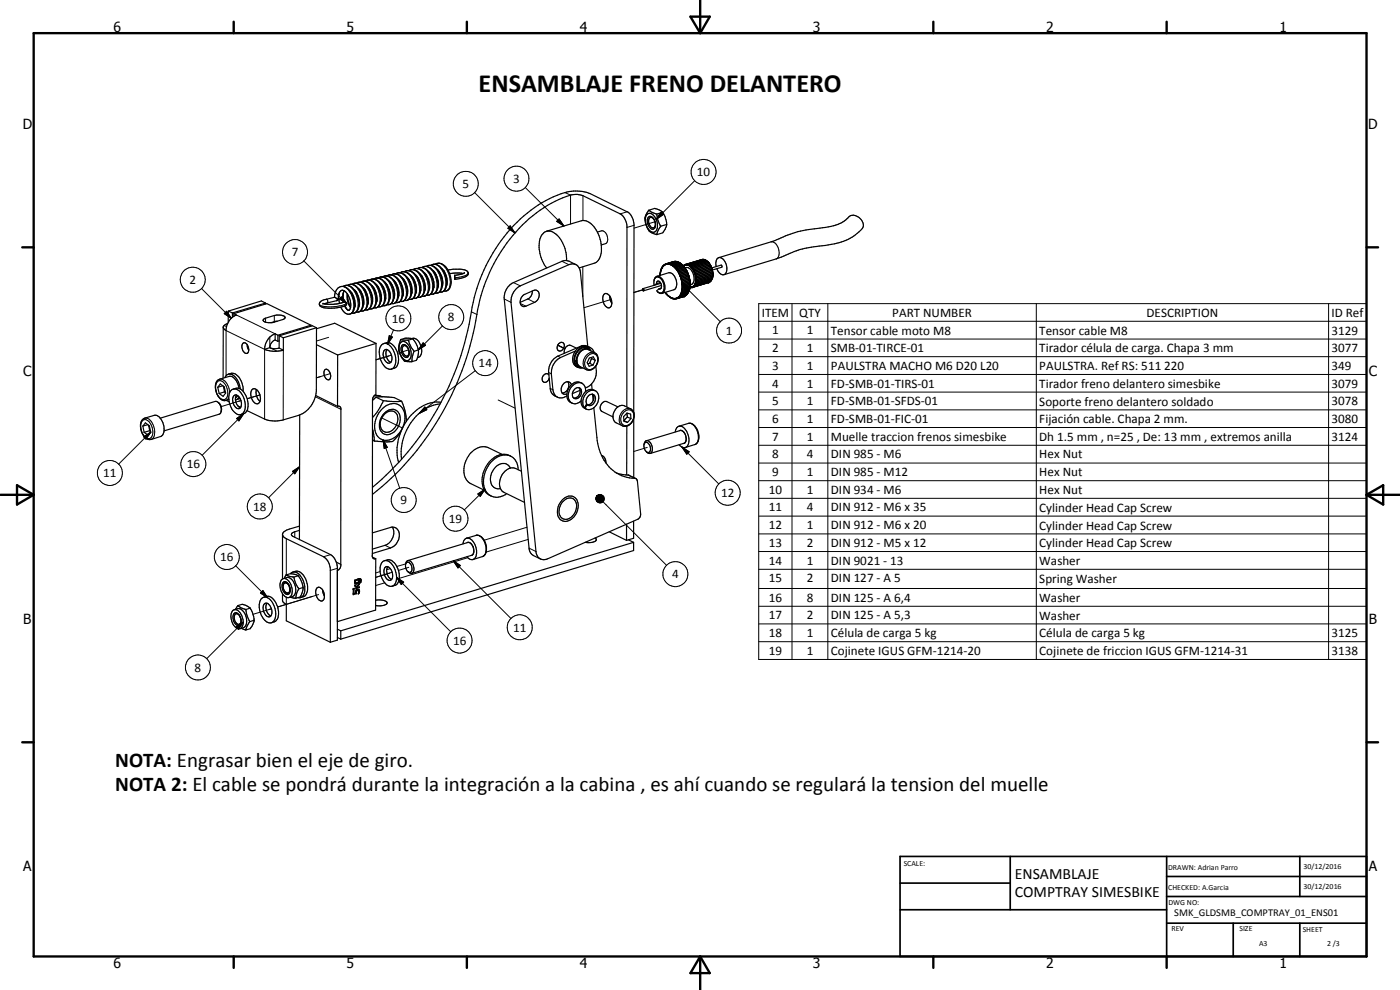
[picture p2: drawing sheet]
<svg xmlns="http://www.w3.org/2000/svg" width="420mm" height="297mm" viewBox="0 0 420 297" stroke-linecap="round" stroke-linejoin="round" font-family="sans-serif">
<defs><g id="words">
<text font-size="7.9" x="143.6" y="27.6">ENSAMBLAJE FRENO DELANTERO</text>
<g font-size="6.3">
<text x="34.6" y="230.2">NOTA: Engrasar bien el eje de giro.</text>
<text x="34.6" y="237.4">NOTA 2: El cable se pondrá durante la integración a la cabina , es ahí cuando se regulará la tension del muelle</text>
</g>
<g font-size="4.7">
<text x="304.6" y="263.8">ENSAMBLAJE</text>
<text x="304.6" y="269.2">COMPTRAY SIMESBIKE</text>
</g>
<g font-size="4.2">
<text x="34" y="9.6">6</text>
<text x="104" y="9.6">5</text>
<text x="174" y="9.6">4</text>
<text x="244" y="9.6">3</text>
<text x="314" y="9.6">2</text>
<text x="384" y="9.6">1</text>
<text x="6.8" y="38.7">D</text>
<text x="410.6" y="38.7">D</text>
<text x="7" y="112.9">C</text>
<text x="410.8" y="112.9">C</text>
<text x="7" y="187.1">B</text>
<text x="410.8" y="187.1">B</text>
<text x="7" y="261.4">A</text>
<text x="410.8" y="261.4">A</text>
<text x="34" y="290.4">6</text>
<text x="104" y="290.4">5</text>
<text x="174" y="290.4">4</text>
<text x="244" y="290.4">3</text>
<text x="314" y="290.4">2</text>
<text x="384" y="290.4">1</text>
</g>
<g font-size="3.9">
<text x="209.2" y="52.9">10</text>
<text x="138.8" y="56.4">5</text>
<text x="154" y="54.9">3</text>
<text x="87.6" y="76.9">7</text>
<text x="56.9" y="85.2">2</text>
<text x="228.6" y="95">ITEM</text>
<text x="239.8" y="95">QTY</text>
<text x="267.8" y="95">PART NUMBER</text>
<text x="344.1" y="95">DESCRIPTION</text>
<text x="399.6" y="95.1">ID Ref</text>
<text x="117.6" y="96.8">16</text>
<text x="134.4" y="96.4">8</text>
<text x="217.8" y="100.5">1</text>
<text x="231.7" y="100.3">1</text>
<text x="242.1" y="100.3">1</text>
<text x="249.4" y="100.4">Tensor cable moto M8</text>
<text x="311.9" y="100.4">Tensor cable M8</text>
<text x="399.6" y="100.4">3129</text>
<text x="231.7" y="105.7">2</text>
<text x="242.1" y="105.7">1</text>
<text x="249.4" y="105.7">SMB-01-TIRCE-01</text>
<text x="311.9" y="105.7">Tirador célula de carga. Chapa 3 mm</text>
<text x="399.6" y="105.7">3077</text>
<text x="143.6" y="110.2">14</text>
<text x="231.7" y="111">3</text>
<text x="242.1" y="111">1</text>
<text x="249.4" y="111">PAULSTRA MACHO M6 D20 L20</text>
<text x="311.9" y="111.1">PAULSTRA. Ref RS: 511 220</text>
<text x="399.6" y="111">349</text>
<text x="231.7" y="116.3">4</text>
<text x="242.1" y="116.3">1</text>
<text x="249.4" y="116.3">FD-SMB-01-TIRS-01</text>
<text x="311.9" y="116.4">Tirador freno delantero simesbike</text>
<text x="399.6" y="116.3">3079</text>
<text x="231.7" y="121.6">5</text>
<text x="242.1" y="121.6">1</text>
<text x="249.4" y="121.6">FD-SMB-01-SFDS-01</text>
<text x="311.9" y="121.7">Soporte freno delantero soldado</text>
<text x="399.6" y="121.6">3078</text>
<text x="231.7" y="126.9">6</text>
<text x="242.1" y="126.9">1</text>
<text x="249.4" y="126.9">FD-SMB-01-FIC-01</text>
<text x="311.9" y="127">Fijación cable. Chapa 2 mm.</text>
<text x="399.6" y="126.9">3080</text>
<text x="231.7" y="132.2">7</text>
<text x="231.7" y="137.5">8</text>
<text x="242.1" y="132.2">1</text>
<text x="242.1" y="137.5">4</text>
<text x="249.4" y="132.3">Muelle traccion frenos simesbike</text>
<text x="249.4" y="137.5">DIN 985 - M6</text>
<text x="311.9" y="132.3">Dh 1.5 mm , n=25 , De: 13 mm , extremos anilla</text>
<text x="311.9" y="137.5">Hex Nut</text>
<text x="399.6" y="132.2">3124</text>
<text x="31" y="143.2">11</text>
<text x="56.1" y="140.5">16</text>
<text x="231.7" y="142.9">9</text>
<text x="242.1" y="142.9">1</text>
<text x="249.4" y="142.9">DIN 985 - M12</text>
<text x="311.9" y="142.9">Hex Nut</text>
<text x="216.4" y="149.1">12</text>
<text x="230.7" y="148.2">10</text>
<text x="242.1" y="148.2">1</text>
<text x="249.4" y="148.2">DIN 934 - M6</text>
<text x="311.9" y="148.2">Hex Nut</text>
<text x="76" y="153.2">18</text>
<text x="120.2" y="151.3">9</text>
<text x="230.7" y="153.5">11</text>
<text x="242.1" y="153.5">4</text>
<text x="249.4" y="153.5">DIN 912 - M6 x 35</text>
<text x="311.9" y="153.5">Cylinder Head Cap Screw</text>
<text x="134.7" y="156.9">19</text>
<text x="230.7" y="158.8">12</text>
<text x="242.1" y="158.8">1</text>
<text x="249.4" y="158.8">DIN 912 - M6 x 20</text>
<text x="311.9" y="158.9">Cylinder Head Cap Screw</text>
<text x="230.7" y="164.1">13</text>
<text x="242.1" y="164.1">2</text>
<text x="249.4" y="164.1">DIN 912 - M5 x 12</text>
<text x="311.9" y="164.2">Cylinder Head Cap Screw</text>
<text x="66.1" y="168.4">16</text>
<text x="201.7" y="173.5">4</text>
<text x="230.7" y="169.4">14</text>
<text x="242.1" y="169.4">1</text>
<text x="249.4" y="169.4">DIN 9021 - 13</text>
<text x="311.9" y="169.5">Washer</text>
<text x="230.7" y="174.7">15</text>
<text x="242.1" y="174.8">2</text>
<text x="249.4" y="174.8">DIN 127 - A 5</text>
<text x="311.9" y="174.8">Spring Washer</text>
<text x="230.7" y="180.5">16</text>
<text x="230.7" y="185.8">17</text>
<text x="242.1" y="180.5">8</text>
<text x="242.1" y="185.8">2</text>
<text x="249.4" y="180.5">DIN 125 - A 6,4</text>
<text x="249.4" y="185.8">DIN 125 - A 5,3</text>
<text x="311.9" y="180.6">Washer</text>
<text x="311.9" y="185.9">Washer</text>
<text x="154" y="189.5">11</text>
<text x="230.7" y="191.1">18</text>
<text x="242.1" y="191.1">1</text>
<text x="249.4" y="191.3">Célula de carga 5 kg</text>
<text x="311.9" y="191.3">Célula de carga 5 kg</text>
<text x="399.6" y="191.1">3125</text>
<text x="136" y="193.5">16</text>
<text x="230.7" y="196.5">19</text>
<text x="242.1" y="196.5">1</text>
<text x="249.4" y="196.5">Cojinete IGUS GFM-1214-20</text>
<text x="311.9" y="196.6">Cojinete de friccion IGUS GFM-1214-31</text>
<text x="399.6" y="196.5">3138</text>
<text x="58.4" y="201.5">8</text>
</g>
<text font-size="3.1" x="352.4" y="275">SMK_GLDSMB_COMPTRAY_01_ENS01</text>
<g font-size="2.4">
<text x="271.2" y="259.7">SCALE:</text>
<text x="350.6" y="261">DRAWN: Adrian Parro</text>
<text x="391.2" y="260.6">30/12/2016</text>
<text x="350.6" y="267">CHECKED: A.Garcia</text>
<text x="391.2" y="266.7">30/12/2016</text>
<text x="350.6" y="271.4">DWG NO:</text>
<text x="351.6" y="279.3">REV</text>
<text x="372" y="279.4">SIZE</text>
<text x="391" y="279.6">SHEET</text>
<text x="377.9" y="283.8">A3</text>
<text x="398.3" y="283.8">2 /3</text>
</g>
</g></defs>
<g fill="none" stroke="#000" stroke-width=".3">
<path d="M142.4 57.8l12.1 12.1M157.6 56.3l11.6 11.5M169.6 57.8l1.6 .7v8.7M175 58.7v7.5M208.5 54.2l-11.6 11.6M91.2 78.3l12.8 12.8M127.3 80a4 4 0 0 1 3.6 3.6 4.8 4.8 0 0 1-.5 4.5l-.4 .1M128.6 79.7a4 4 0 0 1 3.6 3.5 4.4 4.4 0 0 1-.6 4.6l-.3 .1M130 79.3a3.2 3.2 0 0 1 3 2.4 5.5 5.5 0 0 1 0 5.7l-.4 .2M131.3 79a2.43 2.43 0 0 1 2.5 1.4 6.5 6.5 0 0 1 .8 6.4l-.7 .5M153.1 67.8l1.4 2.1-2.1-1.4zM167.1 66.4l.7-.7 1.4 2.1z"/>
<path d="M167.8 65.7l1.4 2.1-2.1-1.4zM168.6 78.4l2.1 1M180.5 69.3a2.33 2.33 0 0 1 1.2 3.8M188.2 63.5l-2.1 .7M190.3 67.6l-2.1 .6M196.5 66.5l-6.2 2M198.3 63.7l.7 .7-2.1 1.4zM216.4 79.5l.3 .3-.1 .4M231.4 72.6a3 3 0 0 1 2.4 3.8l-.4 1-.5 .3M60.5 86.6l8.9 8.9M67.3 97.7l.7 .3M67.3 94.1l.7-.7 1.4 2.1z"/>
<path d="M68 93.4l1.4 2.1-2.1-1.4zM71 94.5l11.6 5.7M79.7 95.5v1.2M82.3 94.7v1.8M97.9 89.8l.5 .5-.2 .6M101.5 89.6l-.3 .1M101.9 89.7l.7-.7 1.4 2.1zM102.3 86a4 4 0 0 1 3.6 3.6l.3 2a2.45 2.45 0 0 1-1.2 2.6M103.6 85.6a4.1 4.1 0 0 1 3.6 3.7l.3 2a2.52 2.52 0 0 1-1.2 2.6M104 91.1a11.8 11.8 0 0 1-6.8 .8l-.9-.2-.5-.4M104.9 85.3a3.7 3.7 0 0 1 3.3 2.8 5 5 0 0 1 0 5.2l-.6 .3M106.2 85a4.4 4.4 0 0 1 3.7 4 3.5 3.5 0 0 1-1 4.3"/>
<path d="M107.6 84.7a3.8 3.8 0 0 1 3.4 3.2 4.5 4.5 0 0 1-.6 5l-.1 .1M108.9 84.4a2.55 2.55 0 0 1 2.7 1.7 6.2 6.2 0 0 1 .7 6.1l-.7 .5M110.2 84.1a3.3 3.3 0 0 1 2.9 2l.4 .8a5.3 5.3 0 0 1-.3 5.3l-.4 .1M111.5 83.8a2.87 2.87 0 0 1 3 2 5.4 5.4 0 0 1 .1 6.1l-.4 .1M112.8 83.4a3.8 3.8 0 0 1 3.5 3.3 4.9 4.9 0 0 1-.4 4.8l-.4 .2M114.1 83.1a3.4 3.4 0 0 1 3.3 2.8 5.8 5.8 0 0 1 .1 5l-.7 .5M115.5 82.8a4.2 4.2 0 0 1 3.5 3.6 4.3 4.3 0 0 1-.7 4.6l-.2 .1M116.8 82.5a3.3 3.3 0 0 1 3.2 2.8 5 5 0 0 1-.2 5.3l-.3 .2M118.1 82.2a4.1 4.1 0 0 1 3.6 3.6l.3 2a2.74 2.74 0 0 1-1.2 2.7M118.1 99l-1.8 4.2M119.4 81.9a3.4 3.4 0 0 1 3.3 2.8 5.1 5.1 0 0 1-.1 5.1l-.5 .3M120.7 81.5a4.4 4.4 0 0 1 3.7 4.1 3.5 3.5 0 0 1-1 4.2"/>
<path d="M122 81.2a3.8 3.8 0 0 1 3.5 3.3l.4 2.4a2.51 2.51 0 0 1-1.2 2.6M123.3 80.9a3.5 3.5 0 0 1 3.3 2.8 5.2 5.2 0 0 1-.2 5.3l-.4 .2M124.7 80.6a3.2 3.2 0 0 1 3.1 2.4l.2 .4a4.7 4.7 0 0 1-.5 5.4l-.2 .1M126 80.3a2.87 2.87 0 0 1 2.9 2 5.2 5.2 0 0 1 .2 6.1l-.4 .2M130.8 82.5h.1M132.8 97.8l-7.3 7.2M140.5 82a2.32 2.32 0 0 1-2.1 1.1l-1.9 .2M141.5 93.6l1.6 .8M151.3 89.7l2.1 1M154.1 84.8l2.1 1M156.2 91.1l1.6 .8M158.4 89.7l2 1"/>
<path d="M174.9 80.1v9M183.5 89.8l-8.3 2.5M193.1 87l-2.9 .8M193.2 86.8l-3 .9M204.8 85.2l2.1 1.4-.7 .7zM204.8 85.2l11.4 11.4M227.7 91.1h182.4v106.8h-182.4zM227.7 96.4h182.4M237.7 91.1v106.8M248.4 91.1v106.8M311 91.1v106.8M398.7 91.1v106.8"/>
<path d="M65.3 114.5a1.39 1.39 0 0 1 2.1 .6 3.9 3.9 0 0 1 .4 4.5 1.79 1.79 0 0 1-2.6-1.2 3.8 3.8 0 0 1 .1-3.9zM65.9 113.8a2.75 2.75 0 0 1 2.7 2.3l.3 1.8M67.8 112.8v-13.6l11.6 5.6v20.9M68.7 119.3l-.9 .8M74.2 119.6l3.8-1.1zM81 101.1v3.2l2.1 1.1M85 105.1v20.9M94.6 119l7.7 3.8M98.6 101.2l-3.6 1.1M99.1 112.1l-4.2 1.3 1.3-.4M116.8 100.7l1 .4-1.5 2.1zM117.5 106.6l-4.7 1.3 3.9-1.1"/>
<path d="M122.6 105l-3.3 1M127 102.9l.7 .7-2.2 1.4zM142.7 111.2l-16.9 12.8M164.7 111.8l.8 .4M165.1 116.5l.8 .5M167.4 103.6l2.1 1M167.4 103.5l2.1 1.1M167.4 106.8l.8 .5M174.2 103.9l.1 .1M176.4 106.8a1.7 1.7 0 0 1 2.4-.4 1.7 1.7 0 0 1 .5 2.3 2.15 2.15 0 0 1-3.4 1.7 2.74 2.74 0 0 1 .5-3.6zM178.5 105.8a3.1 3.1 0 0 0-3.4 3.9l.2 .6 .7 .6M227.7 101.7h182.4"/>
<path d="M227.7 107h182.4M227.7 112.4h182.4M227.7 117.6h182.4M42.8 126.2a1.38 1.38 0 0 1 2.1 .6 3.6 3.6 0 0 1 .2 4.7 2.15 2.15 0 0 1-2.5-1.9 3.6 3.6 0 0 1 .2-3.4zM43.1 131.1l2.1-1.4-1.4 2zM43.4 125.5a3.3 3.3 0 0 1 3 3.4 2.48 2.48 0 0 1-1.1 3M45.2 129.7l-9.6 9.6M71 125.6l2.1-1.5-1.4 2.2zM71.6 120.4l.7-.2-5.9 1.8M73.1 124.1l-12.4 12.5M114.7 125.5l6.1 2.9M115 132l1.2 2.2-.9 .3z"/>
<path d="M115 132l5 14.5M127.5 122.1l.6 .8-2.3 1.1zM149.5 120l5.1 2.5M181.8 138l-.5 .2M187.2 123.7a1.72 1.72 0 0 1 2.4-.5 1.72 1.72 0 0 1 .5 2.3 2.32 2.32 0 0 1-3.2 1.9 2.75 2.75 0 0 1 .3-3.7zM189.3 122.7a3.1 3.1 0 0 0-3.2 4.5l.7 .6M194.3 134.2l-4.1 1.3M203.8 129.2a1.5 1.5 0 0 1 2 1.5 1.52 1.52 0 0 1-.8 2.4M204.1 129.2a2.35 2.35 0 0 1 1.3 3.7l-.2 .1M204.7 134.2l2.1 1.4-.7 .7zM204.7 134.2l11 11M206.6 127a2.98 2.98 0 0 1 2.8 2.7 2.99 2.99 0 0 1-.7 3.6l-.2 .1"/>
<path d="M227.7 123h182.4M227.7 128.3h182.4M227.7 133.6h182.4M227.7 138.9h182.4M87.8 141.4l2.1-1.4-1.4 2.2zM88.5 159.6v1.6M89.9 140l-9.3 9.4M143.4 148.2l2.1-1.4-1.4 2.1zM145.5 146.8l-6.2 6.2M158.1 158.2l-12.8 3.9M179 149l.2-.2-.3 .4zM179.2 148.8l-.4 .7z"/>
<path d="M179.2 148.8l-.4 1zM179.2 148.8l-.3 1.2zM179.2 148.8l-.2 1.5-.1-.3zM179.2 148.8l-.1 1.7zM179.2 148.8l.2 1.9-.3-.2zM179.2 148.8l.4 2-.2-.1zM179.2 148.8l.7 2.1-.3-.1zM179.2 148.8l.9 2.1h-.2zM179.2 148.8l1.2 2.1h-.3zM179.2 148.8l1.4 2-.2 .1zM179.2 148.8l1.7 1.8-.3 .2zM179.2 148.8l1.8 1.7-.1 .1z"/>
<path d="M179.2 148.8l2 1.4-.2 .3zM179.2 148.8l2.1 1.2-.1 .2zM179.2 148.8l2.1 .9v.3zM179.2 148.8l2.1 .6v.3zM179.2 148.8l2.1 .3v.3zM179.2 148.8l1.9 .1 .2 .2zM179.2 148.8l1.7-.1 .2 .2zM179.2 148.8l1.7-.1zM179.2 148.8l1.3-.3 .2 .1zM179.2 148.8l1.3-.3zM179.2 148.8l1-.4zM179.2 148.8l.7-.4z"/>
<path d="M179.2 148.8l.2-.2zM179.4 148.6l.3-.1-.5 .3zM181 150.5l19.1 19.1M188.5 142.5l2 1M227.7 144.2h182.4M227.7 149.5h182.4M227.7 154.9h182.4M70.7 169.8l9.6 9.5M78.2 177.9l.7-.7 1.4 2.1zM78.9 177.2l1.4 2.1-2.1-1.4zM85 175.4l.5-.6a2.01 2.01 0 0 1 1.1 3.1l-.3 .1-.5-.3M85.9 161.6v10.9"/>
<path d="M85.9 179.2v2.2M95.6 178.4l-12.3 3.7 10.5-3.2M99.2 166.4l-2.1 .6M101.2 170.5l-2.1 .7M106.5 174.5l.1 .1M106.7 177.6l.2 .1M106.8 175l.3 .2M107 177l.3 .2M107.5 173.7l.3 .2M107.6 176.8l.1 .1M107.6 174.3l.3 .1M107.6 177.3l.3 .1"/>
<path d="M108.2 174.1l.2 .1M114.1 171.5l-1.3 .4M115.5 174.9l-2.8 .8M115.6 163.6l1.6 .8M117.1 170.6l-1 .3M117.7 171.7l-4.9 1.5 4.2-1.2M119 173.3l2.1 1.4-.7 .7zM119 173.3l16.3 16.3M121.7 169.2l-2.6 .8M122.7 170.2l-3.1 1M136 168.3l2.2 1.4-.8 .7zM136 168.3l17.4 17.3"/>
<path d="M140.1 162.9l.2-.2a2.2 2.2 0 0 1 1.9 3l-.2 .7-.5 .3M140.4 167.3l-20.6 6.2M140.4 162.8a2.36 2.36 0 0 1 1.1 3.8M141.3 166.7h.2M142.8 160.7a2.66 2.66 0 0 1 2.7 2.2 3.2 3.2 0 0 1-.7 4.1M158.5 161.8l-12.6 3.9M158.8 164.5l2.1 1M227.7 160.2h182.4M227.7 165.5h182.4M227.7 170.8h182.4M227.7 176.6h182.4M70.9 188.1l2.1-1.4-1.4 2.1z"/>
<path d="M73 186.7l-11 10.9M80.7 182.9l.7-.2-5.5 1.6M227.7 181.9h182.4M227.7 187.2h182.4M227.7 192.5h182.4"/>
<circle cx="139.8" cy="55.1" r="3.8"/>
<circle cx="155" cy="53.6" r="3.8"/>
<circle cx="211.1" cy="51.6" r="3.8"/>
<circle cx="88.6" cy="75.6" r="3.8"/>
<circle cx="57.8" cy="83.9" r="3.7"/>
<circle cx="119.6" cy="95.5" r="3.7"/>
<circle cx="135.4" cy="95.1" r="3.8"/>
<circle cx="218.8" cy="99.2" r="3.8"/>
<circle cx="145.6" cy="108.9" r="3.8"/>
<circle cx="58" cy="139.3" r="3.8"/>
<circle cx="33" cy="141.9" r="3.8"/>
<circle cx="78" cy="152" r="3.7"/>
<circle cx="121.2" cy="150" r="3.7"/>
<circle cx="136.7" cy="155.6" r="3.8"/>
<circle cx="218.4" cy="147.8" r="3.8"/>
<circle cx="68.1" cy="167.1" r="3.8"/>
<circle cx="202.7" cy="172.3" r="3.7"/>
<circle cx="137.9" cy="192.2" r="3.7"/>
<circle cx="156" cy="188.2" r="3.7"/>
<circle cx="59.4" cy="200.3" r="3.7"/>
</g>
<g fill="none" stroke="#000" stroke-width=".35">
<path d="M129.3 79.6a2.94 2.94 0 0 1 4 2l.3 .9M129.4 79.6l-1.4 .3M129.4 79.6a5.4 5.4 0 0 1 3.3 4.9v1.6M130.6 79.3a2.89 2.89 0 0 1 4 2 4.8 4.8 0 0 1-.2 5.8l-1.1 .2M164 69.4l10.4-3.1a4.7 4.7 0 0 1 4.8 3.2 8.9 8.9 0 0 1 .3 8.6l-.9 .8-4.8 1.5M170 78.1a9.1 9.1 0 0 0-4.7-8.7 3.3 3.3 0 0 0-3.5 3.8 10.7 10.7 0 0 0 2.3 7.2M172.8 79.4a4.5 4.5 0 0 0-3.4-1.2l-15.3 6.6a5.2 5.2 0 0 0-2.8 4.5l7.7 76.2a4.2 4.2 0 0 0 3.2 2.2M180.5 69.3l-1.2 .3M181.7 73.1l-1.2 .4M194.1 64.4a1.49 1.49 0 0 1 2.4 .7 3.7 3.7 0 0 1 .2 4.4 1.72 1.72 0 0 1-2.4-1.2 4.1 4.1 0 0 1-.2-3.9zM194.6 65.2a1.35 1.35 0 0 1 2 1.3 1.45 1.45 0 0 1-.9 2.2 2.65 2.65 0 0 1-1.1-3.5zM194.7 63.1a4.6 4.6 0 0 0 1 6.8l1.4 .5"/>
<path d="M194.7 63.1l.7 .5 1.7 .6M194.7 63.1l1.8-.6 1.4 .5 1 .7M194.9 65.4l.2-.1a1.85 1.85 0 0 1 1.4 2.6 .87 .87 0 0 1-.9 .4 .87 .87 0 0 1-.7-.8l-.3-1.2zM197.1 64.2l.4 1.9 .8 1.8M198.3 67.9l-.8 1.3-.4 1.2M198.9 79.9l-.2 .2M198.9 63.7l.7 1.3 .5 2.4M198.9 63.7l-1.8 .5M199 79.8l-.1 .1M199 79.7v.2h-.1M199.2 79.6l-.2 .1M199.3 79.5l-.1 .3-.2-.1"/>
<path d="M199.4 79.5h-.1M199.5 79.4l-.1 .2-.1-.1M199.5 79.4h.1M199.5 79.4v.1M199.5 79.5h.1M199.6 79.3l-.1 .1M199.6 79.3v.2M199.7 79.2l-.1 .1M199.8 79.2v.2l-.1-.2M199.8 79.2h-.1M199.9 79.2h-.1M200.1 67.4l-.5 1.4-.7 1-1.8 .6"/>
<path d="M200.1 67.4l-1.8 .5M200.4 79.1l-.1 .2-.4-.1M200.4 79.1l.1 .2 .1-.2M200.4 79.2h-.1M200.6 79.1h.1M200.6 79.1l.3 .1M200.9 79.2h.1M200.9 79.2l.1 .2 .1-.2M201.1 79.2h.1M201.2 79.2l.1 .3M201.3 79.5h.1M201.4 79.4h.1"/>
<path d="M201.4 79.4l-.1 .1M201.5 79.4l.1 .1M201.6 79.5h.1M201.7 79.5l.1 .3M201.8 79.8h.1M201.9 79.7l-.1 .1M201.9 79.7h.1M202 79.7l.2 .2M202.2 79.9h.1M202.2 79.9l.2 .2M202.2 78.5l-2.4 .7M202.4 78.4h.1"/>
<path d="M202.4 78.4l-2.5 .8M202.4 78.4l.1 .1M202.6 78.4h.1M202.7 78.4l.1 .1M202.7 78.4l-2.3 .7M202.9 78.4h.1M202.9 78.4l.1 .1M202.9 78.4l-2.3 .7M203.1 78.5l-2.2 .7M203.1 78.5h.1M203.2 78.5l.1 .1M203.2 78.5l-2.3 .7"/>
<path d="M203.4 78.6l.3 .1M203.4 78.6l-2.2 .6M203.4 78.6l-2.3 .6M203.7 78.7l-2.3 .7M203.7 78.7l.2 .1M203.7 78.7l-2.2 .7M204 78.9l-2.4 .6M204 78.9l.2 .1M204 78.9l-2.3 .6M204.2 79l-2.3 .7M204.2 79h.1M204.2 79l.5 .4"/>
<path d="M204.2 79l-2.2 .7M204.5 79.2l-2.3 .7M204.7 79.4l.1 .1M204.7 79.4l-2.3 .7M204.8 79.5l.6 .7M204.8 79.5l-2.3 .6M204.8 79.5l.2 .1M205 79.6l-2.3 .8M205 79.6l-2.3 .7M205 79.6l.2 .3M205.2 79.9l-2.3 .7M205.2 79.9h.1"/>
<path d="M205.2 79.9l.2 .3M205.2 79.7l-.1 .1M205.2 79.8h.1M205.2 79.7v.1M205.3 79.8h-.1M205.3 79.6l-.1 .1M205.3 79.5l-.1 .4M205.4 79.5h.2M205.4 79.5h-.1M205.6 79.4l-.2 .3v-.2M205.6 79.4v.1M205.6 79.5l-.4 .3"/>
<path d="M205.7 79.5h-.1M205.8 79.3l-.2 .1M205.8 79.3l-.1 .2M205.9 79.5h.3M205.9 79.5h-.3M205.9 79.3v.2M205.9 79.3h-.1M206.2 79.3l-.1 .2M206.2 79.3l-.3 .2M206.2 79.5h.2M206.3 79.3l-.1 .2M206.3 79.3h.1"/>
<path d="M206.4 79.3v.2M206.4 79.5l.3 .2M206.6 79.4l-.2 .1M206.6 79.4h.1M206.7 79.7l.3 .1M206.7 79.4v.3M206.9 79.5l-.2 .2M206.9 79.5h.1M207 79.5v.3M207 79.8l.2 .2M207 79.6l-.1 .1M207.2 79.7l.1 .1"/>
<path d="M207.2 79.7l-.2 .1M207.3 79.8l-.1 .2 .3 .3 .2-.1M207.5 79.9l-.2 .2M207.5 79.9v.1M210.8 77.9l-4.9 1.4M211 77.8l-5.2 1.5M211 77.8l.1 .1M211 77.8l-4.8 1.5M211.3 77.9l-5 1.4M211.3 77.9h.1M211.3 77.9l-4.9 1.4M211.6 77.9l-4.9 1.5"/>
<path d="M211.6 77.9l-5 1.5M211.6 77.9l.1 .2M211.9 78.1l.1 .1M211.9 78.1l-5 1.4M211.9 78.1l-4.9 1.4M212.1 78.2l.3 .3M212.1 78.2l-4.9 1.5M212.1 78.3l-4.8 1.5M212.3 78.4l-4.8 1.5M212.4 78.5l-4.9 1.5M212.4 78.5l.2 .2M212.6 78.7l.1 .1"/>
<path d="M212.6 78.7l.5 .6M212.6 78.7h.1M212.6 78.7l-4.9 1.5M212.7 78.8l.1 .2M212.7 78.8l-4.9 1.5M212.8 79h.1M212.8 79l.3 .3M212.8 79l-4.8 1.5M212.9 79.1v.1M212.9 79.1l-4.8 1.5M213.1 79.4h.1M213.1 79.3l.2 .4"/>
<path d="M213.1 79.4v.1M213.1 79.3v.1M213.1 79.4l-4.9 1.5M213.1 79.5h.1M213.1 79.5l-4.9 1.5M213.2 79.5l.3 .7M213.2 79.6l.1 .1M213.3 79.7l.3 .7M213.3 79.8l-4.9 1.5M213.3 79.9h.1M213.3 79.9l-4.9 1.5M215 80a1.88 1.88 0 0 1 1.1-2.7 3.4 3.4 0 0 1 1.5 5 1.55 1.55 0 0 1-2.1-1l-.4-.7"/>
<path d="M215.7 77.3l17.4-5.4a33.5 33.5 0 0 1 9.6-3l4.2-.6a11.4 11.4 0 0 0 8.3-3.6 3 3 0 0 1 3.7 3.7 14.3 14.3 0 0 1-8.4 4.8l-2 .3a34.6 34.6 0 0 0-14 3.6l-17.3 5.3M216.4 79.5l-2.8 .9M68.3 97.1l-1.3 .9v15.5M68.5 93.3v3.4M68.5 93.3l1.3 .6M69.8 93.9v1.3M70.2 94.1l9.9-3 13.2 6.5M70.2 94.1l.8 .4a4.9 4.9 0 0 0-3.2 4.7l-.8-.9M70.2 94.1v.8M79.1 95.8l.6-.3a10 10 0 0 1 4.3-1 1.23 1.23 0 0 1 1.5 .9l-.7 .5a8.4 8.4 0 0 1-4.3 .9 1.55 1.55 0 0 1-1.6-.7zM79.7 90.9v.3M79.7 90.9l-9.9 3"/>
<path d="M79.7 90.9l-1.3-.6-9.9 3M83.2 96.4l-1.9 .4M93.3 97.6v.3M93.3 97.6l-9.9 3M95 98.6l5.4-1.6 12.4 6M95 98.3l-10 3M95 98.3l-1.2-.6-10 3.1M95 98.3l-.1 18.5a8.3 8.3 0 0 1-5.2 7.8l-4.7 1.4a8.7 8.7 0 0 1-5.6-.3l-5.3-2.5M100.4 89.2a2.8 2.8 0 0 1 2.8-3.2 5.2 5.2 0 0 1 3.1 4.1 3.9 3.9 0 0 1-.6 3.7 2.01 2.01 0 0 1-3.1-1.1l-.3-.6M100.4 89.2l.2 .1a.55 .55 0 0 1 .5 .3 .55 .55 0 0 1-.1 .6M100.4 89.2l-2.5 .6a1.84 1.84 0 0 0-2.1 1.5 1.39 1.39 0 0 0 1.3 1l1.5 .2 2.7-.2a4.3 4.3 0 0 0 2.7-.9v-.4l-.3-.4h-.5M101 90.2l-3.6 1"/>
<path d="M101.8 87.9l-.1 1.6 .2 1.6M103 85.9l.5-.2a2.44 2.44 0 0 1 2.7 1.2M103.1 87.6l-.1 1.5 .2 1.5M103.2 90.6l-1.4 .5-1.8 .2h-1.8l-1.3-.3M103.3 87.2l-.5 2 .2 1.5M103.3 87.3a5.2 5.2 0 0 1 1.6 5.6l-.4 .2M103.3 87.3l-.6-.2-.6 .3-.6 1.4v1l-.5 .4M103.4 91.8l.9 1.2M103.6 91.7l.7 1.3M104.2 88.1l.1 2.3 .9 1.8M104.3 85.6a2.05 2.05 0 0 1 2.7 .4l1 1a5.6 5.6 0 0 1 1 4.8M104.3 93l.3 .1"/>
<path d="M104.3 88.3l.2 2 .7 1.8M104.9 87.2l.7 .7M105.5 87.8v.2M105.6 85.3l.9-.3a2.6 2.6 0 0 1 2.4 1.2M105.6 88v.2M105.6 87.9a6.1 6.1 0 0 1 .9 4.1M106.2 86.9a5.3 5.3 0 0 1 1.5 5.2M106.2 86.9l.8 1M106.5 91.6v.2M106.5 91.8v.1M106.5 92l-.1 .5M106.8 87.5v.2"/>
<path d="M106.9 93.6l-.8 .4-.5-.1M106.9 85l.2-.1a2.53 2.53 0 0 1 3.1 1M107 87.7v.2M107 87.9l.7 2.6-.1 1.6M107.6 86.5l.4 .7a6.6 6.6 0 0 1 1 4.6M107.6 92.1l-.1 .7-.6 .8M107.7 91.5l.2 .1M107.8 91.3l.1 .2M108.2 87.2v.2M108.2 84.7l.5-.2a2.44 2.44 0 0 1 2.8 1.1M108.3 87.3l-.1 .3M108.9 86.2a7.3 7.3 0 0 1 1.5 4.5"/>
<path d="M108.9 86.2a5.4 5.4 0 0 1 1.4 5.3M109 91.8a1.76 1.76 0 0 1-2.1 1.8M109 91.2l.2 .1M109.1 91l.1 .2M109.5 86.9v.1M109.5 84.4l.4-.2a2.37 2.37 0 0 1 2.9 1.1M109.5 87v.3M110.2 85.9l.7 1.1M110.2 85.9a5.8 5.8 0 0 1 1.6 4.8M110.4 90.7l.1 .1M110.4 90.7a2.09 2.09 0 0 1-2.2 2.6M110.4 90.9v.1"/>
<path d="M110.8 86.6v.1M110.9 87a6.7 6.7 0 0 1 .7 4.2M110.9 86.7v.3M111.5 85.6l.7 1.1M111.5 85.6a5.9 5.9 0 0 1 1.6 4.8M111.6 91.2a1.76 1.76 0 0 1-2.1 1.8M111.7 90.3l.1 .3M111.7 90.6l.1 .1M111.8 90.7l-.2 .5M112.1 86.2v.2M112.2 83.7l.5-.2a2.92 2.92 0 0 1 3.2 1.6 6 6 0 0 1 1.1 4.4M112.2 86.7l.2 .4a6.8 6.8 0 0 1 .5 3.8"/>
<path d="M112.2 86.4v.3M112.3 83.7h-.8l-.6 .3M112.3 83.7l1 .4 .8 .9M112.8 85.3l.7 1.1M112.8 85.3l.9 1.1 .6 1.5a3.8 3.8 0 0 1-.1 2.7M112.9 90.9a1.83 1.83 0 0 1-2 1.8M113 90.3l.1 .1M113 90l.1 .2M113.1 90.4l-.2 .4M113.4 85.9v.2M113.5 86.4a5.2 5.2 0 0 1-.1 5.7l-.6 .3-.6-.1M113.5 86.1v.3"/>
<path d="M114.1 85l.7 1M114.1 85a5.2 5.2 0 0 1 1.5 5.2M114.3 89.7l.2 .2M114.3 90h.1M114.8 85.6l-.1 .2M114.8 83.1l.5-.3a2.92 2.92 0 0 1 3.2 1.7 5.4 5.4 0 0 1 1 4.8M114.8 85.8v.2M114.8 86l.7 1.8 .1 1.7M114.9 83.1h-.7l-.7 .3M114.9 91.7l-.6 .3h-.8M114.9 83.1l1 .4 .9 .8M115.5 84.6l.7 1.1"/>
<path d="M115.6 89.4l.2 .2M115.6 89.5l-.1 1.1-.6 1.1M115.6 89.6l.1 .1M116 85.3v.2M116.2 85.5v.2M116.2 85.7a6.7 6.7 0 0 1 .7 4.2M116.8 84.3l.7 1.1M116.8 84.3a5.6 5.6 0 0 1 1.6 4.9M116.9 89.9a1.75 1.75 0 0 1-2.1 1.8M117 89.1l.1 .2M117 89.3v.1M117 89.5l-.1 .4"/>
<path d="M117.4 85l-.1 .2M117.5 82.5l.8-.3a2.14 2.14 0 0 1 2.1 .9 5.7 5.7 0 0 1 1.9 5.1M117.5 85.1v.3M117.5 82.5h-.7l-.6 .3M117.5 82.5l1.7 .9 .9 1.4M117.5 85.4l.8 2.6-.1 1.6M118.1 84l.7 1.1M118.2 89.6a1.83 1.83 0 0 1-2.1 1.8M118.3 88.8l.1 .1M118.3 89l.1 .1M118.4 89.2l-.2 .4M118.7 84.7l-.1 .1"/>
<path d="M118.8 82.2a2.31 2.31 0 0 1 3.2 .9M118.8 84.8v.3M118.8 85.1a7 7 0 0 1 .7 4.2M119.4 83.7l.7 .8M119.5 89.3a1.88 1.88 0 0 1-2.1 1.8M119.6 88.4l.1 .2M119.6 88.7l.1 .1M120 84.4v.1M120.1 81.8l.5-.2a2.66 2.66 0 0 1 2.7 1.1M120.1 84.5v.3M120.1 84.8l.6 1.7 .2 1.7M120.1 84.5a6 6 0 0 1 .8 4.4"/>
<path d="M120.7 83.4l.7 1.1M120.9 88.3l.1 .2M120.9 88.2a2.17 2.17 0 0 1-2 2.6h-.1M120.9 88.1l.1 .2M121.3 84v.2M121.4 84.2v.3M121.4 84.5l.6 1.2 .2 2.2M122 83.1l.8 1M122 83.1a5.4 5.4 0 0 1 1.5 5.2M122.1 88.7a1.77 1.77 0 0 1-2 1.8M122.2 88.1l.1 .1M122.2 87.8l.1 .2"/>
<path d="M122.2 87.9l-.1 .8M122.3 88.2l-.2 .4M122.6 83.7v.2M122.7 81.2l.7-.3a3.2 3.2 0 0 1 3.3 2.3M122.8 81.2l-1.4 .3M122.8 84.1a5.2 5.2 0 0 1 .1 5.5 1.37 1.37 0 0 1-1.5 .5M122.8 83.9l-.1 .2M122.8 81.2l.7 .2 1.2 1M123.3 82.7a5.5 5.5 0 0 1 .7 6.8l-.6 .3h-.7M123.3 82.7a5.6 5.6 0 0 1 1.6 4.8M123.5 87.5l.1 .2M123.5 87.8h.1"/>
<path d="M123.9 83.4v.2M124 80.9a2.31 2.31 0 0 1 3.3 .9M124 83.6v.2M124.7 82.4l.7 1.1M124.7 82.4l.6 .8M124.9 87.2l.1 .2M124.9 87.4v.1M124.9 87.5l-.1 .5M125.3 83.1v.2M125.3 83.2a5.6 5.6 0 0 1 .8 4.5M125.4 83.2v.3M125.4 83.5l.6 1.7 .2 1.7"/>
<path d="M126 82.1a6.1 6.1 0 0 1 1.6 4.8M126.1 87.7a1.83 1.83 0 0 1-2.1 1.8M126.2 86.9l.1 .2M126.2 86.9l-.1 .8M126.2 87.1l.1 .1M126.6 82.8v.1M126.7 80.3a2.44 2.44 0 0 1 3.5 1.1l1.1 2a4.1 4.1 0 0 1 0 3M126.7 82.9v.3M126.7 83.2a6.8 6.8 0 0 1 .8 3.4M126.7 80.3h-.7l-.6 .3M126.7 80.3l1.1 .3 .8 .8M127.3 81.8a6 6 0 0 1 .9 6.5l-.9 .6h-.7"/>
<path d="M127.3 81.8a5.6 5.6 0 0 1 1.6 4.8M127.4 87.4a1.78 1.78 0 0 1-2.1 1.8M127.5 86.8l.1 .1M127.5 86.6l.1 .1M127.5 86.6l-.1 .8M127.6 86.9l-.2 .5M127.9 82.5v.1M128 82.6v.2M128.6 81.4l.7 1.1M128.6 81.4a5.8 5.8 0 0 1 1.6 4.9M128.8 86.2l.1 .2M128.8 86.5l.1 .1"/>
<path d="M128.9 86.6l-.2 .5M129.2 82.1v.2M129.3 82.5a4.8 4.8 0 0 1-.2 5.9l-1.1 .2M129.3 82.3v.2M130 81.2a5.9 5.9 0 0 1 .7 6.6l-.7 .5h-.7M130.1 85.9l.1 .2M130.1 86.1l.1 .2M130.2 86.3l-.2 .4M130.5 81.8v.2M130.7 82.1l-.1 .2M131.3 80.9l.6 .7M131.4 85.6l.1 .2"/>
<path d="M131.4 85.9h.1M131.9 81.6l.6 1.1M131.9 81.6l-.1 .1M132.5 82.7l.4 1.6-.1 1.3M132.5 82.7h-.2M132.6 80.5l.7 .8M132.7 86.1a1.92 1.92 0 0 1-1.6 1.9l-.5-.1M132.7 85.5l.1 .1M132.8 85.6l-.1 .5M133.3 81.3l.5 1M133.3 81.3h-.2M133.6 82.5l.4 1.2v2.2"/>
<path d="M133.8 82.3a4.8 4.8 0 0 1 .2 3.5M133.8 82.3l-.2 .1M134 85.9a1.88 1.88 0 0 1-2.1 1.7M134.4 81l3.9-.2a2.05 2.05 0 0 1 2.2 1.2 2.07 2.07 0 0 1-1.9 1.4l-2.1 .4M134.9 82.1l1.7-.2 2.4 .2M136.4 82.7l.1 1.1M136.5 83.7h.1M136.5 83.6v.2M139 82.1l-2.6 .5 .1 .8M139.4 81.9l-.4 .2M139.4 81.8v.1M157 88.6l3.1-1.4a1.37 1.37 0 0 1 1.6 .4 1.37 1.37 0 0 1 0 1.6l-.5 1-.5 .4-2.9 1.3a1.37 1.37 0 0 1-1.5-.5 1.37 1.37 0 0 1-.1-1.6z"/>
<path d="M159.8 87.3a2.47 2.47 0 0 1-1.4 2.4l-2.3 1M181.3 88.3a1.57 1.57 0 0 1 2.2 1.5 1.96 1.96 0 0 1-.7 2.6 2.7 2.7 0 0 1-1.5-4.1zM183 88.8l.2 1.3 .4 .9M193 86.6l-.1 .4 .3 .2M193 86.6l.2 .4v.2M196.4 83.7a1.04 1.04 0 0 1 .8-.8 1.04 1.04 0 0 1 1 .3 3.4 3.4 0 0 1 .6 4.8l-.6 .1-.9-.6M196.4 83.7l-.1 .4M196.5 83.7a1.41 1.41 0 0 1 1.5-.4 1.41 1.41 0 0 1 .9 1.2 2.52 2.52 0 0 1-.5 3.4l-1.1-.4M196.5 83.7l-.3 .8 .1 1.1M197 85.1l-.5 .4M197.1 82.9l3.6-1.1a3 3 0 0 1 2.4 3.5l-.2 1-.5 .6-3.7 1.1M197.8 86.7l-.7 .5 .2 .3"/>
<path d="M198.1 82.4h.1M198.1 82.5h.1M198.1 82.4v.1M198.1 82v.4M198.1 82.5l.1 .1M198.2 81.7l-.1 .3M198.2 82.3l-.1 .1M198.2 84.8a.62 .62 0 0 0-.8-.4 .62 .62 0 0 0-.4 .7M198.2 82h-.1M198.2 84.8l.1 .2M198.2 84.8l-1.2 .3M198.2 81.3v.4"/>
<path d="M198.2 81.3h.1M198.3 81.3h.1M198.3 81.6l-.1 .1M198.3 85l-5.4 1.6M198.3 80.9l.1 .4M198.3 85a1.01 1.01 0 0 1-.4 1.7h-.1M198.4 81.3h-.1M198.4 81.2l-.2 .1M198.4 86.4l-.6 .3M198.4 80.6l.1 .1M198.4 80.9h-.1M198.4 80.6l-.1 .3"/>
<path d="M198.5 80.7h.1M198.5 85.6l-5.3 1.6M198.6 80.4l-.1 .3M198.6 80.6h-.2M198.7 80.3l-.1 .1M198.7 80.1v.2M198.9 80.1h-.2M199.7 87.8v.1M199.8 87.9h-.1M199.8 87.9l.1 .3M199.9 88.2l.2 .2M200.1 88.2h-.2"/>
<path d="M200.1 88.4l.1 .1M200.3 88.4l-.1 .1M200.3 88.4l.1 .3M200.6 88.7h-.2M200.6 88.7l.1 .2M200.7 88.9h.1M200.8 88.9h.1M200.9 88.9v.2M200.9 89.1v.1M200.9 89.2h.2M201.1 89.2l.1 .1M201.1 89.1l-.2 .1"/>
<path d="M201.3 89.2l-.1 .1M201.3 89.2h.1M201.3 89.2l.1 .1M201.4 89.3h-.2M201.4 89.3l.1 .2M201.5 89.4v.1M201.5 89.4l.2 .2M201.6 89.4l-.1 .1M201.8 89.5l-.1 .1M201.8 89.5h.1M201.9 89.5l.1 .2M201.9 89.5l-.2 .1"/>
<path d="M202 89.7h.1M202 89.6h.2M202.2 89.6l.1 .1M202.2 89.6l-.2 .1M202.4 80.1h.1M202.5 80.1l.2 .2M202.5 89.6v.1M202.5 89.6l-.2 .1M202.5 89.7h.1M202.7 80.3v.1M202.7 80.4l.2 .2M202.9 89.6h.1"/>
<path d="M202.9 89.6h-.4M202.9 80.6l.1 .1M203 80.7l.1 .2M203 89.6l-.7 .1M203.1 80.9l.1 .1M203.2 89.6l-.2-.1v.1M203.2 81l.2 .2M203.2 81.2h.1M203.4 81.2v.3M203.4 81.5l.1 .1M203.5 89.4l-.2-.1-.1 .3M203.5 81.6h.1"/>
<path d="M203.5 89.2v.2M203.5 89.2h.1M203.6 89.2v.1M203.6 81.6l.1 .1M203.7 81.7l.1 .3M203.7 89.3h-.1M203.8 82h.1M203.8 89l.1 .1M203.8 82l.2 .3M203.8 89.2l-.1-.1v.2M203.9 89.1l-.1 .1M204 88.9l-.2 .1"/>
<path d="M204 82.3l.1 .4M204 88.9h.1M204.1 88.6l-.1 .3M204.1 88.6l.1 .1M204.1 82.8l.2 .3M204.1 82.9l.1 .1M204.1 82.7l.1 .1M204.2 82.8h-.1M204.2 88.4v.2M204.2 88.4h.1M204.2 88.6v.1M204.3 88.2v.2"/>
<path d="M204.3 83.2l.1 .3M204.3 83.1v.1M204.3 88.4h.1M204.3 88.1v.1M204.3 88.1l.1 .1M204.3 83.2h.1M204.4 83.6l.1 .3M204.4 83.6h.1M204.4 83.5l.1 .1M204.5 88.1l-.1 .1M204.5 87.9v.2M204.5 83.9l.1 .4"/>
<path d="M204.5 84h.1M204.6 87.8l2.2-.7-2.3 .8M204.6 87.3l.1 .2M204.6 87.2v.1M204.6 84.3h.1M204.6 87.8l-.1 .1M204.6 87.5v.3M204.6 84.3l.1 .1M204.7 84.4v.4M204.7 84.8l.1 .4M204.7 86.8l.1 .3M204.7 84.8h.1"/>
<path d="M204.7 87.5h-.1M204.7 87.2h-.1M204.7 86.8h.1M204.7 85.5h.1M204.8 85.3v.3M204.8 87.1l-.1 .1M204.8 85.2v.1M204.8 85.6v.4M204.8 86.1v.3M204.8 86.4v.3M204.8 85.6h.1M204.8 86v.1"/>
<path d="M204.8 86.4h.1M204.8 86.7v.1M205.3 80l-2.3 .7M205.3 80h.1M205.3 80v.1M205.4 80.2l.2 .2M205.4 80.2l.1 .1M205.4 80.2l-2.3 .7M205.4 80.2l.2 .3M205.5 80.3l-2.3 .7M205.5 88.9l-2.3 .7M205.5 88.8v.1"/>
<path d="M205.6 80.4a1.89 1.89 0 0 1 2.3 1.4 2.8 2.8 0 0 1-.2 3.5l-.6 .2M205.6 80.4l.1 .1M205.6 80.6h.1M205.6 80.6l-2.2 .6M205.6 80.5l.5 .7M205.7 80.6l.2 .3M205.7 80.6l-2.3 .7M205.7 80.5v.1M205.7 88.7l-2.7 .9M205.7 88.7l-2.2 .7M205.8 88.6l-.1 .1M205.9 80.9l.2 .3"/>
<path d="M205.9 80.9l-2.3 .7M205.9 80.9l-2.2 .8M205.9 80.9h.1M205.9 88.6l-2.2 .7M206 88.5l-2.4 .8M206.1 81.3h.1M206.1 81.3l-2.3 .7M206.1 81.2v.1M206.1 81.2l.1 .3M206.1 81.3l.3 .6M206.2 88.4l-2.3 .7M206.2 88.3v.1"/>
<path d="M206.2 88.4l-2.4 .8M206.2 88.3h.1M206.2 81.6l-2.2 .7M206.2 81.5l.1 .1M206.2 81.6h.1M206.3 81.6h.1M206.3 88.2l-2.3 .7M206.3 88.1v.1M206.4 88.1l-.1 .2-2.3 .6M206.4 81.9l-.1-.2-2.3 .7M206.4 82v.1M206.4 82l-2.3 .7"/>
<path d="M206.4 81.9v.1M206.4 81.9l.2 .4M206.4 88l-2.2 .7M206.4 88l-2.2 .6M206.4 82.1l-2.2 .7M206.4 82.1l.2 .2M206.5 87.8l-.1 .2M206.6 87.8l-2.3 .6M206.6 82.5l-2.3 .7M206.6 82.5h.1M206.6 82.4l-2.3 .7M206.6 82.3v.2"/>
<path d="M206.6 82.3l.1 .4M206.6 87.7l-2.3 .7M206.7 87.6l-.1 .2M206.7 82.5v.2M206.7 87.5v.1M206.7 87.5l-2.3 .7M206.7 87.5h.1M206.7 82.9l.1 .2M206.7 82.9l-2.2 .7M206.7 82.8l-2.3 .7M206.7 82.7v.2M206.7 82.7l.1 .4"/>
<path d="M206.7 87.4l-2.2 .7M206.7 87.4h.1M206.8 87.2v.1M206.8 83.3l.2 .6M206.8 83.1v.2M206.8 83.3l-2.3 .7M206.8 83.2l-2.3 .7M206.8 83.1l.2 .8M206.9 86.9l-2.3 .6M206.9 86.9h.1M206.9 83.7l-2.2 .7M206.9 83.7h.1"/>
<path d="M206.9 83.7l-2.3 .6M207 86.8l-.3 .7M207 86.8l-2.3 .7M207 84.1l-2.3 .7M207 84.1v.1M207 86.5v.3M207 86.5l-2.3 .7M207 83.9v.2M207 84.2l.1 .8M207 86.4v.1M207 86.4l-2.2 .7M207 84.2l-2.3 .6"/>
<path d="M207 83.9l.1 1.1M207 86.5l-.1 .3M207 86.1l-2.2 .7M207 86.1l.7 .1M207 86.1l-2.2 .6M207 84.6l-2.2 .7M207 84.5l.1 .1M207 84.5l-2.2 .7M207 86.1v.4M207 86.1l.1 .1M207.1 85.2v.2l-2.3 .7M207.1 85.8l-2.3 .6"/>
<path d="M207.1 85.7l-2.3 .7M207.1 85.3v.1M207.1 85l-2.3 .6M207.1 85.3l-2.3 .7M207.1 84.9l-2.3 .7M207.1 85.4l-.1 1M207.1 85v.4M207.1 85.1v.1M207.1 85.4l-.1 .7M207.1 86.2h.1M207.2 86.1v.1M207.2 86.2h.1"/>
<path d="M207.3 86.1v.1M207.3 86.2h.2M207.4 86.2l.1 .1M207.5 86.2v.1M207.5 80l-.1 .2 .3 .4M207.7 86.1h.3M207.7 80.6l.2 .3M207.7 86.2h.1M207.7 86.1l-.3 .1M207.7 86.1h.1M207.7 86.1l.1 .1M207.7 86.2l-.2 .1"/>
<path d="M207.7 80.2l.1 .1M207.8 80.3l-.1 .3M207.9 86l.1 .1M207.9 86h.1M207.9 80.9h.3M207.9 80.9l.2 .3M207.9 86l-.2 .1M208 86.1h.1M208 80.5l-.3 .1M208 80.5l.1 .1M208 86l.2 .1M208.1 80.6l-.2 .3"/>
<path d="M208.1 86h.1M208.1 81.2l.3 .1M208.1 81.2l.2 .4M208.2 80.9v.1M208.2 86v.1M208.2 81l-.1 .2M208.3 85.6h.3M208.3 85.6l.1 .3M208.3 81.6l.3 .1M208.3 81.6l.2 .4M208.3 85.6l-.4 .4M208.4 85.9h-.3l.1 .1"/>
<path d="M208.4 81.3v.1M208.4 85.9h.1M208.4 81.4l-.1 .2M208.5 82l.2 .1M208.5 82l.1 .4M208.5 85.4l-.2 .2M208.5 85.4l.1 .2M208.5 85.4h.2M208.6 81.7v.1M208.6 81.8l-.1 .2M208.6 81.8h.1M208.6 85.6h.1"/>
<path d="M208.6 82.4l.1 .4M208.6 82.5h.3M208.7 82.8l.2 .2M208.7 82.8v.4M208.7 84.8l-.2 .6M208.7 82.8h.1M208.7 84.8l.2 .2M208.7 82.7v.1M208.7 84.5l.2 .1M208.7 82.1l.1 .1M208.7 83.2l.1 .5M208.7 84.5v.3"/>
<path d="M208.7 83.2l.2 .2M208.7 84.8h.1M208.8 82.2l-.2 .3M208.8 85.3l-.1 .1M208.8 84.1l.2 .1M208.8 83.7l.2 .1M208.8 84.1l-.1 .4M208.9 82.6l-.2 .1M208.9 85.1h-.3l.2 .2M208.9 82.5v.1M208.9 85v.1M208.9 83.5l-.1 .6"/>
<path d="M208.9 84.6v.1M208.9 83l.1 .1M208.9 84.7l-.2 .1M208.9 83.4h.1M209 83.1l-.3 .1M209 83.5h-.1M209 84.3l-.3 .2M209 83.4v.1M209 84.2v.1M209 83.9l-.2 .1M209 83.8v.1M212.9 84.7l-5.1 1.5"/>
<path d="M212.9 84.6v.1M212.9 84.7l-4.9 1.4M213.1 84.5v.1M213.1 84.5l-4.9 1.6M213.2 84.5h-.1M213.3 84.4l-4.9 1.5M213.4 84.2l-.1 .2M213.4 80v.1M213.5 80.2v.1M213.5 80.2l-4.9 1.5M213.5 84.1l-4.9 1.5M213.5 80.3h.1"/>
<path d="M213.5 80.3l-4.9 1.5M213.6 83.9l-.1 .2M213.6 80.3v.1M213.6 80.4l.1 .5M213.6 83.8l-4.9 1.6M213.6 80.7h.1M213.6 80.7l-4.8 1.5M213.6 80.6l-4.9 1.5M213.6 83.8l-4.8 1.5M213.7 83.6l-.1 .2M213.7 80.9l.2 1.2M213.7 80.9l.1 .3"/>
<path d="M213.7 83.6l-4.8 1.5M213.8 83.5l-.1 .1M213.8 81.2l.1 .2M213.8 81.2l-4.9 1.4M213.8 83.5l-4.9 1.5M213.8 81.5l.1 .1M213.8 81.5l-4.9 1.5M213.8 83.2h.1M213.8 83.2l-4.9 1.5M213.9 83.1l-.1 .4M213.9 81.6l-4.9 1.5M213.9 81.6v1.5"/>
<path d="M213.9 83.1l-.1 .1M213.9 81.4l-.1 .1M213.9 83.1l-5 1.5M213.9 82.5l-4.9 1.4M213.9 82h.1M213.9 82l-4.9 1.5M213.9 82.3l-4.9 1.5M213.9 81.9l-4.9 1.5M213.9 82.8l-4.9 1.5M213.9 82.5l-.1 .7M213.9 82.7l-4.9 1.5M213.9 82.4v.1"/>
<path d="M213.9 82.3h.1M216.6 80.2l-7.7 2.3M65.4 116.2l.7-1 1.2 .9 .4 1.8-.7 1-1.2-.8M65.4 116.2l.4 1.9M66.8 115.7l-1.4 .5M67 115.8l.3 1.8M67.3 117.6l-1.5 .5M67.3 117.6l.4 .1M68.5 112.3l-.5 .2-.5 .8M68.5 112.3a3.7 3.7 0 0 1 3.5 3.5l.1 .9M68.5 112.3a2.56 2.56 0 0 1 3.6 1.5 6 6 0 0 1 .9 3.6M69.2 117.2a1.93 1.93 0 0 1 3.1 .7 5.7 5.7 0 0 1 .6 6.1 1.84 1.84 0 0 1-2.8-.6 5.9 5.9 0 0 1-.9-6.2z"/>
<path d="M70 116.8a2.57 2.57 0 0 1 3.6 1.6 5.1 5.1 0 0 1 .2 5.3l-.4 .3-1.1 .4M70.1 118.8a1.39 1.39 0 0 1 2.1 1.1 2.27 2.27 0 0 1-.4 2.7 2.5 2.5 0 0 1-2-3.1zM71 118.5a2.93 2.93 0 0 0 1.1 3.8M71.4 118.7l-.7 .6M71.7 116.5a3.7 3.7 0 0 0-2.8-3.6l-3 .9a3.2 3.2 0 0 0-.8 4.4l.1 .2a2.38 2.38 0 0 0 2.6 1.7l.9-.2M71.8 119.1l-.4 .5-.7 .4M72 119.5l-1.2 .4M72.8 103.1a.93 .93 0 0 1 1-.2 .93 .93 0 0 1 .6 .9 1.66 1.66 0 0 1-.3 2.2 2.04 2.04 0 0 1-1.3-2.9zM74.2 103.4l.5 1.6M75.6 116.9a1.33 1.33 0 0 1 2.1 .9 2.46 2.46 0 0 1-.4 3.4 2.86 2.86 0 0 1-1.9-3.8zM77 116.9a3.6 3.6 0 0 0 1 3.5M79.4 104.8l.7 .3a9.2 9.2 0 0 0 4.9 0"/>
<path d="M81 104.3l-1.6 .5M81 104.3a3.3 3.3 0 0 0 2.8 .1M82.6 102l.8 .4M82.6 102a2.5 2.5 0 0 0-1.6 2.3M82.6 100.2v1.8M82.6 100.2a5.1 5.1 0 0 0-3.2 4.6M82.6 100.2l.8 .4M83.4 100.6v1.8M83.8 104.4l1.2 .7M83.8 102.3l-.4 .1M83.8 100.8v3.6M83.8 100.8l1.2 .5"/>
<path d="M85 101.3v3.8M94.7 118.7l6.6 3.2M95 103.4l6.3 3.1M97.5 110.9a1.55 1.55 0 0 1 1.8 1.9l-.1 .5a.79 .79 0 0 1-.8 .7 .79 .79 0 0 1-.8-.7l-.4-1.2zM101.3 106.5v15.4M112.3 118.8l1.2-.1 1.2 .3M112.8 119.2l-1 1M112.8 119.2l2.4-.2 3.1 .3 2.3 1.1M112.8 119.2l2.3 1M112.8 103v15.4a1.69 1.69 0 0 0-1 1.5l-.1 46.6a.85 .85 0 0 0 .2 .9 .85 .85 0 0 0 .9 .2M112.8 103l-11.5 3.5M114.6 103.4a1.95 1.95 0 0 1 2.9 .8 5.2 5.2 0 0 1 .4 6.3 2.38 2.38 0 0 1-3.1-1.4 5 5 0 0 1-.2-5.7z"/>
<path d="M115.1 103.1a2.74 2.74 0 0 1 3.9 2 4.5 4.5 0 0 1-.2 5.1l-1.3 .5M115.2 105.2a1.3 1.3 0 0 1 1.4-.1 1.3 1.3 0 0 1 .7 1.1 2.01 2.01 0 0 1-.4 2.8 2.62 2.62 0 0 1-1.8-3.5zM116.2 104.9a2.88 2.88 0 0 0 1.1 3.8M120.2 102.8a1.43 1.43 0 0 1 2.4 .7 3.9 3.9 0 0 1 .2 4.5 1.8 1.8 0 0 1-2.5-1.2 3.9 3.9 0 0 1-.1-4zM120.3 101.9a5.3 5.3 0 0 0 1.3 6.5l2 .1M120.3 101.9l2.3 .2M120.7 103.6a1.35 1.35 0 0 1 1.9 1.2 1.7 1.7 0 0 1-.7 2.5 2.61 2.61 0 0 1-1.2-3.7zM121 103.8a1.37 1.37 0 0 1 1.7 1.5 .89 .89 0 0 1-.1 1.3 .89 .89 0 0 1-1.3-.2 2.16 2.16 0 0 1-.3-2.6zM122.6 102.1l.8 2.1 .9 1.2M123.6 101.6a1.82 1.82 0 0 1 2.2 1.1 4 4 0 0 1 .4 4l-.9 .6M123.6 101.6h.3M123.6 101.6l-2-.1-1.3 .4"/>
<path d="M123.9 101.6l1.1 1.7 .5 1.7M123.9 101.6l-1.3 .5M124.3 105.4l-.6 1.6-.1 1.5M125.5 105l-1.2 .4M125.5 105a5.7 5.7 0 0 1-.5 3.1l-1.4 .4M164.7 112.5a1.3 1.3 0 0 0-1.9 .4 1.3 1.3 0 0 0 .6 1.8l.9-.3 .5-.9M167.6 103.2a1.03 1.03 0 0 1 1.6-.2 1.03 1.03 0 0 1-.1 1.6 1.01 1.01 0 0 1-1.5 .6 1.01 1.01 0 0 1-.3-1.5zM170.1 118.8l-1.4 .6-1.4-.2M170.4 114.5a2.29 2.29 0 0 1-1.7 3.4M171.5 115.4a1.37 1.37 0 0 0-1.3-.9 1.37 1.37 0 0 0-1.3 1 1.63 1.63 0 0 0-.6 1.6 1.63 1.63 0 0 0 1.3 1.2l.5-.1M172.5 108.5a2.3 2.3 0 0 0 2.4 1.9M172.6 116.6a1.22 1.22 0 0 1 1.7 .1 1.22 1.22 0 0 1 .1 1.6 1.37 1.37 0 0 1-1.1 1.3 1.37 1.37 0 0 1-1.5-.7v-.9z"/>
<path d="M172.7 105.3l-4.5 2a5.1 5.1 0 0 0-2.7 4.9l.5 5.1 .5 1.1 .8 .8M173 104.4l-1.6-.7a1.83 1.83 0 0 0-2 2.3M173 108.4l.1-.2-.6 .3M173 108.4l-.5 .1M173 108.4l.2 1 .6 .7M173 110l1.5 .4M173 110l.3 .2M173.7 116.3a1.94 1.94 0 0 1-1.5 3.1M174.1 117.1l-2.3 1M174.2 105.6a2.03 2.03 0 0 1 2.4-.7l1.9 .9a2.97 2.97 0 0 1-.8 5l-.8 .3-.9-.2a4 4 0 0 1-2.7-1.8 3.7 3.7 0 0 1 .9-3.5zM174.6 115a2.69 2.69 0 0 0-3.8 1.3 2.99 2.99 0 0 0 .9 4.6M175.8 117.5a2.2 2.2 0 0 0-1.3-2.6 2.2 2.2 0 0 0-2.8 .9 3.3 3.3 0 0 0 0 5.2 2.52 2.52 0 0 0 2.7-.7"/>
<path d="M176 104.1h.7a2.19 2.19 0 0 1 1.6 1.6M176.3 104.2a3.1 3.1 0 0 0-4.3 2.6 2.7 2.7 0 0 0 1 3.2M176.4 103.9l-2.2-22.3a2.39 2.39 0 0 0-3.5-2.2l-14.5 6.4a5.2 5.2 0 0 0-2.8 4.9l7.5 74.8a2.39 2.39 0 0 0 3.4 2.2l27.2-12 .6-.5 .2-1-1-9.9-.4-.7a12 12 0 0 1-11.5-10.5l-1.2-10.8M176.7 104.7a3.1 3.1 0 0 0-4.2 3.2v.3l.6-.2M177 109l1 .5M177 109l-.6 .1M177.1 104.3l-1.5-.6-1.1 .1-7.1 3a5.1 5.1 0 0 0-2.8 4.6l.5 5.1a2.84 2.84 0 0 0 2.2 2.7M177.2 105a2.63 2.63 0 0 0-4 1.8l-.2 1.3M177.2 105a2.23 2.23 0 0 0-3.9 .3 3.4 3.4 0 0 0-.3 4.7M177.2 105l.2 .3M177.4 107.3l.2 .3M177.5 115.2l.2 1.6"/>
<path d="M177.6 107.6l-.6 1.4M177.6 107.6l1 .5M177.8 118.3l.2 1.9M177.8 118.3a2.07 2.07 0 0 0-1.7 2.9l-.7 1.1M177.8 118.3a1.82 1.82 0 0 1 .7 2.2 1.82 1.82 0 0 1-2.1 1.1l-.2-.2M177.8 118.3a2.03 2.03 0 0 1-1.5 3.2M178.6 117.2a2.81 2.81 0 0 0-4 2.2 2.22 2.22 0 0 0 .8 2.9M178.6 108.1l-.6-1-1.1 .3-.7 1.4 .6 1.1 1.2-.4M178.6 108.1l-.6 1.4M178.8 109.9a5.3 5.3 0 0 1-3.1 6.5M42.7 126l.7-.5 2.9-.9a2.59 2.59 0 0 1 2.6 2.2 3.6 3.6 0 0 1-.5 4.1l-3.1 1a3 3 0 0 1-3-3 3.3 3.3 0 0 1 .4-2.9zM42.9 127.8l.7-.9 1.2 .9 .4 1.9-.7 .9-1.2-.9"/>
<path d="M42.9 127.8l.4 1.9M44.4 127.4l-1.5 .4M44.5 127.6l.4 1.6M44.9 129.2l-1.6 .5M44.9 129.2l.3 .2M65.5 120.8l.3 .2M65.9 121.1a2.26 2.26 0 0 1-.2 3.2l-16.5 5M66.4 123.5a2.34 2.34 0 0 0-1.8-3.1l-16.5 5.1M67.9 120.1l.9 .5M71.4 121.8l.8 .4M89.9 124.5v37.4M101.3 121.9a.76 .76 0 0 1 1 .9v46.5"/>
<path d="M111.8 128.7l.5 3.6M111.8 132l.5 .3M114.9 122.5a3.7 3.7 0 0 1 6 .2 6.8 6.8 0 0 1-4.9 9.4 3.7 3.7 0 0 1-3.6-4.5 8 8 0 0 1 2.5-5.1zM115.1 120.2l2.7 .3 2.8-.1M115.1 120.2l-1.9 3.4-1.4 1.7M115.2 124.2a2.64 2.64 0 0 1 2.5-1.4 2.64 2.64 0 0 1 2.3 1.7 4.7 4.7 0 0 1-4 5.9 2.79 2.79 0 0 1-2.1-3.7l.3-.9zM115.5 124.1a2.2 2.2 0 0 1 2.7-.6 2.2 2.2 0 0 1 1.2 2.4 3.9 3.9 0 0 1-3.6 3.8 2.89 2.89 0 0 1-1.1-4.5zM120.3 129.7l-1.1 1.3a2.98 2.98 0 0 1-3.4 1.6l-3.5-.3M120.6 120.4l1 3.2 .4 2.8M132.1 121.2a14 14 0 0 0-11.4 11.8l-.3 2.5 .1 2.3M132.4 120.7a11.8 11.8 0 0 0-11 6.5 15 15 0 0 0-1.8 11.6M150.7 136.3l-4.2-2a5.3 5.3 0 0 0-6.5 3.5 5.4 5.4 0 0 0 1.3 7.3l4.1 2"/>
<path d="M153.2 136.8a5.5 5.5 0 0 0-6.7 3.1 6.6 6.6 0 0 0 .1 8.4l.8 .5M153.2 136.8a4.5 4.5 0 0 1 2.3 4.2M153.2 136.9a5 5 0 0 0-6.4 1.8 7.4 7.4 0 0 0-.9 9.1l1.1 .8M175.4 122.3a3.4 3.4 0 0 1 2.9-5.2 2.79 2.79 0 0 1 .7 4.4 2.42 2.42 0 0 1-3.4 1M175.5 122.5l.5 .2M175.5 122.5h.1M176 121.4h.1M176 121.4h.2M176 121.4l-.5 1.1M176.2 121.4l-.6 1.1M180.5 136.7a2.03 2.03 0 0 1 1.4 2.2M185 122.4a2.16 2.16 0 0 1 2.4-.6l2.4 1.3 .5 .8v1.2a2.88 2.88 0 0 1-3.5 2.7l-1.9-.9a2.94 2.94 0 0 1 .1-4.5z"/>
<path d="M185.5 122.1l-3.4-1.6a1.72 1.72 0 0 0-1.8 1 1.72 1.72 0 0 0 .4 2l3.3 1.6M187.2 126.2l1.1 .5M188.1 122.1l.1-54.2a4.8 4.8 0 0 0-2.1-3.7l-11.4-5.6a7.4 7.4 0 0 0-5.8 .8 43.4 43.4 0 0 0-22.6 23.8 55 55 0 0 0-3.9 14.9 86.7 86.7 0 0 1-30.6 50.2M188.1 127.9v14.6M188.2 124l-1.1 1 .2 1.4 1 .3M188.2 124l1.1 .2v1.4M188.2 124l.1 1.1M188.3 125.1l1 .5M188.3 125.1l-1 1.1M189.3 125.6l-1 1.1M190.2 123.7l.1-56.5a4.7 4.7 0 0 0-2.1-3.7l-11.1-5.4a13.2 13.2 0 0 0-11 1 45.3 45.3 0 0 0-24.1 31.6 88.2 88.2 0 0 1-30.2 55.5M190.2 125.6v17.7"/>
<path d="M193.3 133.3a.96 .96 0 0 1 .7-1.1 .96 .96 0 0 1 1.1 .6 2.18 2.18 0 0 1 0 3.3l-.9-.3M193.5 133l.1-.2a1.36 1.36 0 0 1 1.6 1.7l-.3 1.1a1.44 1.44 0 0 1-1.7-1.7zM194.1 135.6l.2 .1M202.6 129.6a1.56 1.56 0 0 1 1.2-1.7 1.56 1.56 0 0 1 1.8 .9 4 4 0 0 1 .3 5.4l-.2 .1M203.7 127.9l2.9-.9a2.5 2.5 0 0 1 2.7 2l.4 1.2a2.81 2.81 0 0 1-1.2 3.2l-2.9 .9M203.8 133.4l1.1 .8 .8 .1M204.1 129.2l-10.1 3M205.2 133l-10.1 3.1M89.9 159.1l-1.4 .5a.76 .76 0 0 0-.9 .4 .76 .76 0 0 0 .2 .9l11.4 5.5a4.9 4.9 0 0 1 2 3.7v22l-2.1 .6M89.9 157.9l-3.9 1.1-.8 .6-.4 .6v13.5M111.7 159.9l5.6-1.7a2.16 2.16 0 0 1 2.5 2.8 4.1 4.1 0 0 1-2.6 3.4l-5.5 1.7M117.8 158.2a4 4 0 0 1-2.2 5.4l-3.9 1.2"/>
<path d="M152 148.1a4.6 4.6 0 0 1-4.6 .7M153.2 140.5a2.49 2.49 0 0 0-4.2-.6 4.5 4.5 0 0 0-.8 6.3l1.2 .5 .8-.1M156.5 141.4a4.8 4.8 0 0 0-3.1-1 4.7 4.7 0 0 0-2.7 7l6.7 3.3M168.7 150.7a2.34 2.34 0 0 1 4-.3 3.9 3.9 0 0 1-3.1 5.4 2.42 2.42 0 0 1-1.7-3.5zM168.8 149.9a2.64 2.64 0 0 1 3.3-.9 2.64 2.64 0 0 1 1.4 3.1 4.5 4.5 0 0 1-4.3 4.3 2.87 2.87 0 0 1-1.8-4l.6-1.4zM182.8 159.6l5.2 2.5M184.9 141.9l3.7 .6 2.2 1.1M188 157.3v4.8M190.1 156.4v5.1l-2.1 .6M78.4 179.6a1.95 1.95 0 0 1 3.1 .8 4.8 4.8 0 0 1 .3 6.3 2.38 2.38 0 0 1-3.1-1.7 5.5 5.5 0 0 1-.3-5.4zM79.2 179.2a2.76 2.76 0 0 1 3.8 2 5 5 0 0 1 .2 4.6l-.7 .7-1.1 .4M84.8 160.4l.3 .7 .8 .5 11.2 5.4a4.6 4.6 0 0 1 2 3.7v22"/>
<path d="M84.8 178.1l.1 2.5 1 .8v4.9l13.2 6.4M85 174.8a1.01 1.01 0 0 1 1.5 .4 2.23 2.23 0 0 1-.1 3.2 2.39 2.39 0 0 1-1.4-3.6zM85 175.4v.1M85 173.6a2.27 2.27 0 0 1 3.4 1.7 3 3 0 0 1-.6 3.7l-1.1 .3M85.2 175.2l.2-.3a1.41 1.41 0 0 1 1.5 1.6v.8a.79 .79 0 0 1-.7 .7 .79 .79 0 0 1-.8-.7l-.4-1.1zM85.4 173.6a2.11 2.11 0 0 0-1.3 3.1 3.1 3.1 0 0 0 2.5 2.6l.4-.1M85.4 173.6a3.8 3.8 0 0 1 1.6 5.6M85.7 177.7h.1M85.8 172.5l2.4 .6M85.8 172.5l-.4 1M87.1 179.2l1.7 .3M87.2 172.1l1.3 .2 1 .5"/>
<path d="M87.2 172.1l-1.4 .4M87.2 172.1a1.87 1.87 0 0 1 3 .8 5.3 5.3 0 0 1 .6 6.1l-.8 .4-.6-.1M87.8 171.7a2.57 2.57 0 0 1 3.7 1.6 5.4 5.4 0 0 1 .4 5 1.87 1.87 0 0 1-1.7 1M88.2 173.1a7.1 7.1 0 0 0 1.5 3.6M89.5 172.8l1 1.6 .5 1.9M89.5 172.8l-1.3 .3M89.7 176.7l-.6 1.1-.3 1.7M91 176.3l-.2 1.3-.7 1.5-1.3 .4M91 176.3l-1.3 .4M95 176.5a1.1 1.1 0 0 1 1.2-.2 1.1 1.1 0 0 1 .7 .9 2.14 2.14 0 0 1-.3 3.1 2.78 2.78 0 0 1-1.6-3.8zM96.8 177l.6 1.9M100.9 168.7l1.4 .6"/>
<path d="M102.3 169.3a1.52 1.52 0 0 1-1.1 1.8M106 178l.2 .1M106.2 178.1h-.2M106.2 178.1v-.9h-.2v1.2l1-.3M106.5 174.1l.2 .1M106.5 174.2v.1M106.5 175.6l.5 .4M106.6 178l.4 .1M106.7 174.2l.1 .7M106.8 175.9l.5 .3M106.8 175.9l.4 .2M106.8 177.3h.2"/>
<path d="M106.8 175.9h.1M106.9 174.9l-.4 .1M107 177.3v.8M107 176l-.5-.5v.4l.5 .4-1.1 .4v.2l2-.6M107.1 177h.1M107.1 176.9l-.3 .4-.1 .6-.5 .2M107.1 173.9l.4 .1M107.1 177l.4 .2M107.2 176.2l-.2 .1M107.2 176.1l.1 .1M107.3 176.2l.6-.1v.2M107.3 173.8l.1 .1"/>
<path d="M107.3 173.8l.4 .1M107.4 176.8l-.3 .1M107.4 176.8a.66 .66 0 0 1 .6 .5 .66 .66 0 0 1-.2 .7M107.4 176.8l.1 .3M107.4 177.1l-.4 .2M107.4 177.1l.1 .1M107.5 174v.7l-.4 .2-.6-.1M107.5 174l-.8 .2M107.5 177.2l.1 .7M107.5 176.1l.4 .2M107.6 173.7l.4 .2M107.6 177.9l-.1 .2 .3-.1"/>
<path d="M107.6 177.9l.2 .1M107.6 175.3h.3M107.7 173.9a.76 .76 0 0 1-.2 1.1 .76 .76 0 0 1-1-.2v-.5M107.9 173.6l.5 .3-.1 .8M107.9 173.6l-1.4 .4v.3M107.9 175.3v-.3l-.9 1M107.9 175.3l-.7 .8M107.9 173.6l.1 .3M107.9 173.9h-.2M107.9 173.9h.1M108 173.9h.1M108.1 173.9v.9l.2-.1"/>
<path d="M108.1 174.6l.2 .1M111.8 167.2l1 .4M112.8 167.6l-.1 15.4-11.5 3.5M114.8 168.6a2.05 2.05 0 0 1 3.1 1 5.5 5.5 0 0 1 .5 5.8 1.9 1.9 0 0 1-3.1-.7 5.5 5.5 0 0 1-.5-6.1zM115.4 168.2a2.59 2.59 0 0 1 3.6 1.6 5.2 5.2 0 0 1 0 5.6l-1.3 .5M115.6 170.3a1.12 1.12 0 0 1 1.8 .6 2.36 2.36 0 0 1-.2 3.2 2.55 2.55 0 0 1-1.6-3.8zM116.4 170.1a2.92 2.92 0 0 0 1.1 3.8M121.8 169a.89 .89 0 0 1 .8-.8 .89 .89 0 0 1 1 .6 2.07 2.07 0 0 1-.1 3.2h-.4l-.7-.5M121.8 169l-.1 .3M121.9 169a1.06 1.06 0 0 1 1.2-.1 1.06 1.06 0 0 1 .5 1.1 1.09 1.09 0 0 1-.8 1.7l-.4-.2M121.9 169a2.34 2.34 0 0 0 .5 2.5M138.9 163.2a1.56 1.56 0 0 1 1.2-1.7 1.56 1.56 0 0 1 1.8 .9 4.6 4.6 0 0 1 .5 5.2 1.54 1.54 0 0 1-2.3-.6"/>
<path d="M140 161.5l2.8-.8a2.72 2.72 0 0 1 2.9 2.2 3.4 3.4 0 0 1-.5 3.9l-3.3 1.1M140.4 162.8l-18 5.4M141.5 166.6l-17.9 5.4M178.6 161.4l.3 .4a1.54 1.54 0 0 1-1.9 1l-1.4-.1M188.6 162l1.5 .7M190.1 162.7v2.5l-87.8 26.6M190.1 162.7l-87.8 26.6M69.8 183.3l.1-.2a1.96 1.96 0 0 1 2.6 1.6 3.2 3.2 0 0 1-.3 3.9 2.56 2.56 0 0 1-2.7-2.5l-.2-1.2zM70.2 184.1l.1-.1a1.39 1.39 0 0 1 1.9 1.4 1.57 1.57 0 0 1-.6 2.3 2.57 2.57 0 0 1-1.4-3.6zM70.3 182.9a2.27 2.27 0 0 1 3.4 1.7 3.1 3.1 0 0 1-.6 3.7l-1.1 .3M71.4 181.7l-.8 1.1M71.4 181.7l.9 .7 1.5 .5"/>
<path d="M71.4 181.7l1.5-.3 2.2 1.1M72 184.9a.83 .83 0 0 0-.9-.8 .83 .83 0 0 0-.8 .9 1.98 1.98 0 0 0 1.5 2.3 1.66 1.66 0 0 0 .3-2.1M72.4 188.5l1.4 .5M73.8 182.9l.4 1.8 .8 1.8M75 186.5l-.8 1.3-.4 1.2M75.1 182.5l.7 1.3 .5 2.3M75.1 182.5l-1.3 .4M76.3 186.1l-.4 1.2a2.31 2.31 0 0 1-2.1 1.7M76.3 186.1l-1.3 .4M79.2 181.3a1.05 1.05 0 0 1 1.8 .4 2.16 2.16 0 0 1-.2 3.4 2.6 2.6 0 0 1-1.6-3.8zM80.1 181a2.93 2.93 0 0 0 1.2 3.8M101.2 191.3l1.1 .5"/>
<path d="M101.2 188.8l1.1 .5M102.3 189.3v2.5M112.7 180.1a3.1 3.1 0 0 1 3.5 .8 2.73 2.73 0 0 1-3.1 .8h-.4"/>
</g>
<g fill="#000">
<circle cx="202.2" cy="78.5" r=".18"/>
<circle cx="204.8" cy="79.4" r=".18"/>
<circle cx="205" cy="79.7" r=".18"/>
<circle cx="205.2" cy="79.8" r=".18"/>
<circle cx="212.4" cy="78.5" r=".18"/>
<circle cx="212.6" cy="78.7" r=".18"/>
<circle cx="212.9" cy="79" r=".18"/>
<circle cx="213.1" cy="79.4" r=".18"/>
<circle cx="213.3" cy="79.8" r=".18"/>
<circle cx="213.3" cy="79.9" r=".18"/>
<circle cx="96.9" cy="91" r=".18"/>
<circle cx="198.8" cy="80.2" r=".18"/>
<circle cx="204" cy="88.6" r=".18"/>
<circle cx="204.1" cy="82.7" r=".18"/>
<circle cx="204.8" cy="85.3" r=".18"/>
<circle cx="205.3" cy="88.9" r=".18"/>
<circle cx="205.7" cy="80.6" r=".18"/>
<circle cx="205.9" cy="80.9" r=".18"/>
<circle cx="206.1" cy="81.3" r=".18"/>
<circle cx="206.3" cy="81.6" r=".18"/>
<circle cx="206.4" cy="82.1" r=".18"/>
<circle cx="206.4" cy="82" r=".18"/>
<circle cx="206.6" cy="82.4" r=".18"/>
<circle cx="206.7" cy="82.8" r=".18"/>
<circle cx="206.8" cy="83.2" r=".18"/>
<circle cx="206.8" cy="83.3" r=".18"/>
<circle cx="207" cy="83.7" r=".18"/>
<circle cx="207" cy="86.5" r=".18"/>
<circle cx="207" cy="86.1" r=".18"/>
<circle cx="207" cy="84.5" r=".18"/>
<circle cx="207.1" cy="84.6" r=".18"/>
<circle cx="207.1" cy="85.3" r=".18"/>
<circle cx="207.1" cy="85" r=".18"/>
<circle cx="207.1" cy="85.7" r=".18"/>
<circle cx="207.7" cy="86.1" r=".18"/>
<circle cx="208.5" cy="85.4" r=".18"/>
<circle cx="212.7" cy="84.8" r=".18"/>
<circle cx="213.5" cy="80.2" r=".18"/>
<circle cx="213.5" cy="80.3" r=".18"/>
<circle cx="213.6" cy="80.6" r=".18"/>
<circle cx="213.8" cy="81" r=".18"/>
<circle cx="213.8" cy="81.2" r=".18"/>
<circle cx="213.8" cy="83.2" r=".18"/>
<circle cx="213.9" cy="81.6" r=".18"/>
<circle cx="213.9" cy="83.2" r=".18"/>
<circle cx="213.9" cy="82" r=".18"/>
<circle cx="213.9" cy="82.8" r=".18"/>
<circle cx="213.9" cy="81.9" r=".18"/>
<circle cx="213.9" cy="82.4" r=".18"/>
<circle cx="107.5" cy="178.1" r=".18"/>
<circle cx="108.1" cy="174.8" r=".18"/>
</g>
<g fill="none" stroke="#000" stroke-width=".71">
<path d="M10.1 9.9h400v277.1h-400zM70.1 6.5v3.4M140.1 6.5v3.4M207.2 5h5.8l-2.9 4.9zM210.1 0v9.9M280.1 6.5v3.4M350.1 6.5v3.4M6.7 74.2h3.4M410.1 74.2h3.5M.1 148.5h10M5.1 145.6l5 2.9-5 2.9zM410.1 148.5h10"/>
<path d="M410.1 148.5l5-2.9v5.8zM6.7 222.7h3.4M410.1 222.7h3.5M70.1 287v3.4M140.1 287v3.4M210.1 287v10M210.1 287l2.9 5h-5.8zM280.1 287v3.4M350.1 287v3.4"/>
</g>
<path d="M270.1 257h140v30h-140zM303.2 257v16M350.1 257v30M390.1 257v12M270.1 265h33.1M270.1 273h80M350.1 277h60M350.1 269h60M350.1 263h60M370.1 277v10M390.1 277v10" fill="none" stroke="#000" stroke-width=".51"/>
<g fill="#000">
<path d="M153.1 67.8l1.4 2.1-2.1-1.4zM167.8 65.7l1.4 2.1-2.1-1.4zM198.3 63.7l.7 .7-2.1 1.4zM68 93.4l1.4 2.1-2.1-1.4zM101.9 89.7l.7-.7 1.4 2.1zM204.8 85.2l2.1 1.4-.7 .7zM116.8 100.7l1 .4-1.5 2.1zM127 102.9l.7 .7-2.2 1.4zM43.1 131.1l2.1-1.4-1.4 2zM71 125.6l2.1-1.5-1.4 2.2zM115 132l1.2 2.2-.9 .3zM127.5 122.1l.6 .8-2.3 1.1z"/>
<path d="M204.7 134.2l2.1 1.4-.7 .7zM87.8 141.4l2.1-1.4-1.4 2.2zM143.4 148.2l2.1-1.4-1.4 2.1zM179 149l.2-.2-.3 .4zM179.2 148.8l-.4 .7zM179.2 148.8l-.4 1zM179.2 148.8l-.3 1.2zM179.2 148.8l-.2 1.5-.1-.3zM179.2 148.8l-.1 1.7zM179.2 148.8l.2 1.9-.3-.2zM179.2 148.8l.7 2.1-.3-.1zM179.2 148.8l.9 2.1h-.2z"/>
<path d="M179.2 148.8l1.2 2.1h-.3zM179.2 148.8l1.4 2-.2 .1zM179.2 148.8l1.7 1.8-.3 .2zM179.2 148.8l1.8 1.7-.1 .1zM179.2 148.8l2 1.4-.2 .3zM179.2 148.8l2.1 1.2-.1 .2zM179.2 148.8l2.1 .9v.3zM179.2 148.8l2.1 .6v.3zM179.2 148.8l2.1 .3v.3zM179.2 148.8l1.7-.1 .2 .2zM179.2 148.8l1.7-.1zM179.2 148.8l1.3-.3 .2 .1z"/>
<path d="M179.2 148.8l1.3-.3zM179.2 148.8l1-.4zM179.2 148.8l.7-.4zM179.4 148.6l.3-.1-.5 .3zM179.2 148.8l.2-.2zM78.9 177.2l1.4 2.1-2.1-1.4zM119 173.3l2.1 1.4-.7 .7zM136 168.3l2.2 1.4-.8 .7zM70.9 188.1l2.1-1.4-1.4 2.1z"/>
</g>
<path d="M179.2 148.9h2.1M179.4 148.8v2" fill="none" stroke="#000" stroke-width=".38"/>
<use href="#words"/>
</svg>
